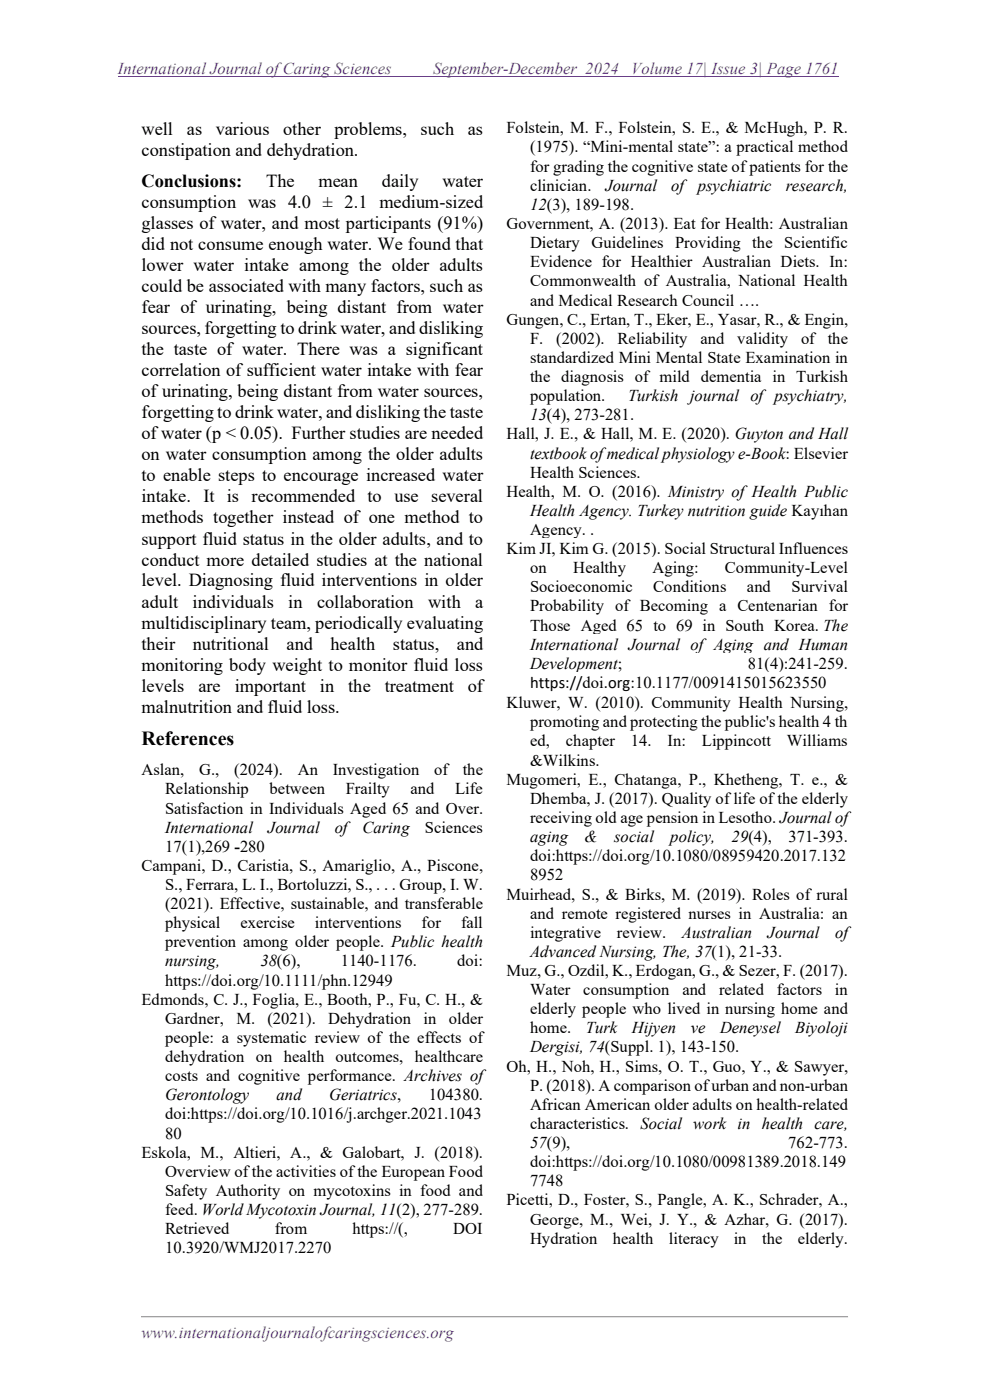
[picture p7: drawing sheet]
<svg xmlns="http://www.w3.org/2000/svg" width="210mm" height="297mm" viewBox="0 0 210 297" stroke-linecap="round" stroke-linejoin="round" font-family="sans-serif">
<defs><g id="words">
<text font-size="4.2" x="30" y="158.1">References</text>
<g font-size="3.9">
<text x="30" y="28.6">well</text>
<text x="39.6" y="28.6">as</text>
<text x="45.8" y="28.6">various</text>
<text x="60.1" y="28.6">other</text>
<text x="71" y="28.6">problems,</text>
<text x="89.2" y="28.6">such</text>
<text x="99.3" y="28.6">as</text>
<text x="30" y="33.1">constipation and dehydration.</text>
<text x="30" y="39.7">Conclusions:</text>
<text x="56.5" y="39.7">The</text>
<text x="67.6" y="39.7">mean</text>
<text x="81" y="39.7">daily</text>
<text x="93.9" y="39.7">water</text>
<text x="30" y="44.1">consumption was 4.0 ± 2.1 medium-sized</text>
<text x="30" y="48.6">glasses of water, and most participants (91%)</text>
<text x="30" y="53">did not consume enough water. We found that</text>
<text x="30" y="57.5">lower water intake among the older adults</text>
<text x="30" y="62">could be associated with many factors, such as</text>
<text x="30" y="66.4">fear of urinating, being distant from water</text>
<text x="30" y="70.9">sources, forgetting to drink water, and disliking</text>
<text x="30" y="75.4">the taste of water. There was a significant</text>
<text x="30" y="79.8">correlation of sufficient water intake with fear</text>
<text x="30" y="84.3">of urinating, being distant from water sources,</text>
<text x="30" y="88.7">forgetting to drink water, and disliking the taste</text>
<text x="30" y="93.2">of water (p &lt; 0.05). Further studies are needed</text>
<text x="30" y="97.7">on water consumption among the older adults</text>
<text x="30" y="102.1">to enable steps to encourage increased water</text>
<text x="30" y="106.6">intake. It is recommended to use several</text>
<text x="30" y="111">methods together instead of one method to</text>
<text x="30" y="115.5">support fluid status in the older adults, and to</text>
<text x="30" y="120">conduct more detailed studies at the national</text>
<text x="30" y="124.4">level. Diagnosing fluid interventions in older</text>
<text x="30" y="128.9">adult</text>
<text x="40.8" y="128.9">individuals</text>
<text x="61.2" y="128.9">in</text>
<text x="67.3" y="128.9">collaboration</text>
<text x="90.8" y="128.9">with</text>
<text x="100.8" y="128.9">a</text>
<text x="30" y="133.3">multidisciplinary team, periodically evaluating</text>
<text x="30" y="137.8">their</text>
<text x="40.9" y="137.8">nutritional</text>
<text x="60.8" y="137.8">and</text>
<text x="70.1" y="137.8">health</text>
<text x="83.3" y="137.8">status,</text>
<text x="96.9" y="137.8">and</text>
<text x="30" y="142.3">monitoring body weight to monitor fluid loss</text>
<text x="30" y="146.7">levels</text>
<text x="42.1" y="146.7">are</text>
<text x="49.8" y="146.7">important</text>
<text x="67.9" y="146.7">in</text>
<text x="73.9" y="146.7">the</text>
<text x="81.6" y="146.7">treatment</text>
<text x="99.3" y="146.7">of</text>
<text x="30" y="151.3">malnutrition and fluid loss.</text>
</g>
<g font-size="3.5" fill="#7030a0">
<text x="25" y="15.8">International Journal of Caring Sciences</text>
<text x="91.9" y="15.8">September-December 2024</text>
<text x="133.9" y="15.8">Volume 17| Issue 3| Page 1761</text>
<text x="30" y="283.8">www.internationaljournalofcaringsciences.org</text>
</g>
<g font-size="3.5">
<text x="107.4" y="28.3">Folstein, M. F., Folstein, S. E., &amp; McHugh, P. R.</text>
<text x="112.4" y="32.3">(1975). “Mini-mental state”: a practical method</text>
<text x="112.4" y="36.4">for grading the cognitive state of patients for the</text>
<text x="112.4" y="40.5">clinician.</text>
<text x="128.4" y="40.5">Journal</text>
<text x="142.4" y="40.5">of psychiatric</text>
<text x="166.7" y="40.5">research,</text>
<text x="112.4" y="44.5">12(3), 189-198.</text>
<text x="107.4" y="48.6">Government, A. (2013). Eat for Health: Australian</text>
<text x="112.4" y="52.7">Dietary Guidelines</text>
<text x="143.2" y="52.7">Providing the</text>
<text x="166.4" y="52.7">Scientific</text>
<text x="112.4" y="56.7">Evidence for Healthier Australian Diets. In:</text>
<text x="112.4" y="60.7">Commonwealth of Australia, National Health</text>
<text x="112.4" y="64.8">and Medical Research Council ….</text>
<text x="107.4" y="68.9">Gungen, C., Ertan, T., Eker, E., Yasar, R., &amp; Engin,</text>
<text x="112.4" y="72.9">F.</text>
<text x="112.4" y="77">standardized Mini Mental State Examination in</text>
<text x="118" y="72.9">(2002).</text>
<text x="131" y="72.9">Reliability</text>
<text x="148.6" y="72.9">and</text>
<text x="156.4" y="72.9">validity</text>
<text x="169.9" y="72.9">of the</text>
<text x="112.4" y="81">the diagnosis of mild dementia in Turkish</text>
<text x="112.4" y="85.1">population.</text>
<text x="112.4" y="89.2">13(4), 273-281.</text>
<text x="133.2" y="85.1">Turkish</text>
<text x="146.4" y="85.1">journal of psychiatry,</text>
<text x="107.4" y="93.2">Hall, J. E., &amp; Hall, M. E. (2020). Guyton and Hall</text>
<text x="112.4" y="97.3">textbook of medical physiology e-Book: Elsevier</text>
<text x="112.4" y="101.3">Health Sciences.</text>
<text x="107.4" y="105.4">Health, M. O. (2016). Ministry of Health Public</text>
<text x="112.4" y="109.4">Health Agency. Turkey nutrition guide Kayıhan</text>
<text x="112.4" y="113.5">Agency. .</text>
<text x="107.4" y="117.6">Kim JI, Kim G. (2015). Social Structural Influences</text>
<text x="112.4" y="121.6">on</text>
<text x="112.4" y="125.6">Socioeconomic</text>
<text x="121.6" y="121.6">Healthy</text>
<text x="138.4" y="121.6">Aging:</text>
<text x="138.6" y="125.6">Conditions</text>
<text x="153.8" y="121.6">Community-Level</text>
<text x="158.4" y="125.6">and</text>
<text x="167.9" y="125.6">Survival</text>
<text x="112.4" y="129.7">Probability of Becoming a Centenarian for</text>
<text x="112.4" y="133.8">Those Aged 65 to 69 in South Korea. The</text>
<text x="112.4" y="137.8">International Journal of Aging and Human</text>
<text x="112.4" y="141.9">Development;</text>
<text x="158.6" y="141.9">81(4):241-259.</text>
<text x="112.4" y="146">https://doi.org:10.1177/0091415015623550</text>
<text x="107.4" y="150.2">Kluwer, W. (2010). Community Health Nursing,</text>
<text x="112.4" y="154.3">promoting and protecting the public's health 4 th</text>
<text x="112.4" y="158.4">ed,</text>
<text x="120.1" y="158.4">chapter</text>
<text x="133.8" y="158.4">14.</text>
<text x="141.6" y="158.4">In:</text>
<text x="148.9" y="158.4">Lippincott</text>
<text x="166.9" y="158.4">Williams</text>
<text x="30" y="164.5">Aslan,</text>
<text x="42.2" y="164.5">G.,</text>
<text x="49.7" y="164.5">(2024).</text>
<text x="63.2" y="164.5">An</text>
<text x="70.6" y="164.5">Investigation</text>
<text x="92.1" y="164.5">of</text>
<text x="98.2" y="164.5">the</text>
<text x="107.4" y="166.5">Mugomeri, E., Chatanga, P., Khetheng, T. e., &amp;</text>
<text x="112.4" y="162.4">&amp;Wilkins.</text>
<text x="35" y="168.5">Relationship</text>
<text x="35" y="172.6">Satisfaction in Individuals Aged 65 and Over.</text>
<text x="57.2" y="168.5">between</text>
<text x="73.3" y="168.5">Frailty</text>
<text x="87.1" y="168.5">and</text>
<text x="96.6" y="168.5">Life</text>
<text x="112.4" y="170.5">Dhemba, J. (2017). Quality of life of the elderly</text>
<text x="35" y="176.7">International</text>
<text x="56.9" y="176.7">Journal</text>
<text x="71" y="176.7">of Caring</text>
<text x="90.1" y="176.7">Sciences</text>
<text x="112.4" y="174.6">receiving old age pension in Lesotho. Journal of</text>
<text x="112.4" y="178.6">aging</text>
<text x="124" y="178.6">&amp;</text>
<text x="130.3" y="178.6">social</text>
<text x="142.2" y="178.6">policy,</text>
<text x="155.2" y="178.6">29(4),</text>
<text x="167.3" y="178.6">371-393.</text>
<text x="30" y="184.7">Campani, D., Caristia, S., Amariglio, A., Piscone,</text>
<text x="35" y="180.7">17(1),269 -280</text>
<text x="112.4" y="182.7">doi:https://doi.org/10.1080/08959420.2017.132</text>
<text x="35" y="188.8">S., Ferrara, L. I., Bortoluzzi, S., . . . Group, I. W.</text>
<text x="107.4" y="190.8">Muirhead, S., &amp; Birks, M. (2019). Roles of rural</text>
<text x="112.4" y="186.8">8952</text>
<text x="35" y="192.9">(2021). Effective, sustainable, and transferable</text>
<text x="35" y="196.9">physical</text>
<text x="51" y="196.9">exercise</text>
<text x="66.8" y="196.9">interventions</text>
<text x="89.4" y="196.9">for</text>
<text x="97.8" y="196.9">fall</text>
<text x="112.4" y="194.9">and remote registered nurses in Australia: an</text>
<text x="35" y="201">prevention among older people. Public health</text>
<text x="112.4" y="198.9">integrative</text>
<text x="112.4" y="203">Advanced Nursing, The, 37(1), 21-33.</text>
<text x="130.9" y="198.9">review.</text>
<text x="144.7" y="198.9">Australian</text>
<text x="162.8" y="198.9">Journal</text>
<text x="177.2" y="198.9">of</text>
<text x="35" y="205">nursing,</text>
<text x="35" y="209.1">https://doi.org/10.1111/phn.12949</text>
<text x="55.2" y="205">38(6),</text>
<text x="72.3" y="205">1140-1176.</text>
<text x="97" y="205">doi:</text>
<text x="107.4" y="207.1">Muz, G., Ozdil, K., Erdogan, G., &amp; Sezer, F. (2017).</text>
<text x="30" y="213.1">Edmonds, C. J., Foglia, E., Booth, P., Fu, C. H., &amp;</text>
<text x="112.4" y="211.1">Water</text>
<text x="112.4" y="215.2">elderly people who lived in nursing home and</text>
<text x="123.7" y="211.1">consumption</text>
<text x="144.8" y="211.1">and</text>
<text x="152.5" y="211.1">related</text>
<text x="164.8" y="211.1">factors</text>
<text x="177.1" y="211.1">in</text>
<text x="35" y="217.2">Gardner,</text>
<text x="35" y="221.3">people: a systematic review of the effects of</text>
<text x="50.1" y="217.2">M.</text>
<text x="56.7" y="217.2">(2021).</text>
<text x="69.6" y="217.2">Dehydration</text>
<text x="89.9" y="217.2">in</text>
<text x="95.2" y="217.2">older</text>
<text x="112.4" y="219.2">home.</text>
<text x="124.3" y="219.2">Turk</text>
<text x="134" y="219.2">Hijyen</text>
<text x="146.5" y="219.2">ve</text>
<text x="152.7" y="219.2">Deneysel</text>
<text x="168.7" y="219.2">Biyoloji</text>
<text x="35" y="225.3">dehydration on health outcomes, healthcare</text>
<text x="107.4" y="227.3">Oh, H., Noh, H., Sims, O. T., Guo, Y., &amp; Sawyer,</text>
<text x="112.4" y="223.3">Dergisi, 74(Suppl. 1), 143-150.</text>
<text x="35" y="229.4">costs and cognitive performance. Archives of</text>
<text x="35" y="233.4">Gerontology</text>
<text x="58.7" y="233.4">and</text>
<text x="69.8" y="233.4">Geriatrics,</text>
<text x="91" y="233.4">104380.</text>
<text x="112.4" y="231.4">P. (2018). A comparison of urban and non-urban</text>
<text x="35" y="237.5">doi:https://doi.org/10.1016/j.archger.2021.1043</text>
<text x="112.4" y="235.5">African American older adults on health-related</text>
<text x="112.4" y="239.5">characteristics. Social work in health care,</text>
<text x="30" y="245.6">Eskola, M., Altieri, A., &amp; Galobart, J. (2018).</text>
<text x="35" y="241.6">80</text>
<text x="112.4" y="243.5">57(9),</text>
<text x="167.2" y="243.5">762-773.</text>
<text x="35" y="249.6">Overview of the activities of the European Food</text>
<text x="112.4" y="247.6">doi:https://doi.org/10.1080/00981389.2018.149</text>
<text x="112.4" y="251.7">7748</text>
<text x="35" y="253.7">Safety Authority on mycotoxins in food and</text>
<text x="35" y="257.8">feed. World Mycotoxin Journal, 11(2), 277-289.</text>
<text x="107.4" y="255.7">Picetti, D., Foster, S., Pangle, A. K., Schrader, A.,</text>
<text x="35" y="261.8">Retrieved</text>
<text x="58.3" y="261.8">from</text>
<text x="74.7" y="261.8">https://(,</text>
<text x="96.1" y="261.8">DOI</text>
<text x="112.4" y="259.8">George, M., Wei, J. Y., &amp; Azhar, G. (2017).</text>
<text x="112.4" y="263.8">Hydration</text>
<text x="130" y="263.8">health</text>
<text x="141.9" y="263.8">literacy</text>
<text x="155.7" y="263.8">in</text>
<text x="161.7" y="263.8">the</text>
<text x="169.3" y="263.8">elderly.</text>
<text x="35" y="265.9">10.3920/WMJ2017.2270</text>
</g>
</g></defs>
<path d="M25 16.3h152.8" fill="none" stroke="#7030a0" stroke-width=".21"/>
<path d="M29.5 278.6h150.9v1.9h-150.9z" fill="#fff"/>
<path d="M30 279.5h149.9M30 279.4h149.8" fill="none" stroke="#a0a0a0" stroke-width=".21"/>
<path d="M179.8 279.4h.1z" fill-rule="evenodd" fill="#a0a0a0"/>
<path d="M30 279.5h149.8" fill="none" stroke="#e3e3e3" stroke-width=".21"/>
<path d="M179.8 279.5l.1 .1z" fill="#e3e3e3"/>
<g fill="#fff">
<path d="M107.4 114.3h72.5v4h-72.5z"/>
<path d="M112.4 118.3h67.5v4.1h-67.5z"/>
<path d="M112.4 122.4h67.5v4h-67.5z"/>
<path d="M112.4 126.4h67.5v4.1h-67.5z"/>
<path d="M112.4 130.5h67.5v4h-67.5z"/>
<path d="M112.4 134.5h67.5v4.1h-67.5z"/>
<path d="M112.4 138.6h67.5v4.1h-67.5z"/>
<path d="M112.4 142.7h62.9v4.2h-62.9z"/>
</g>
<use href="#words"/>
</svg>
